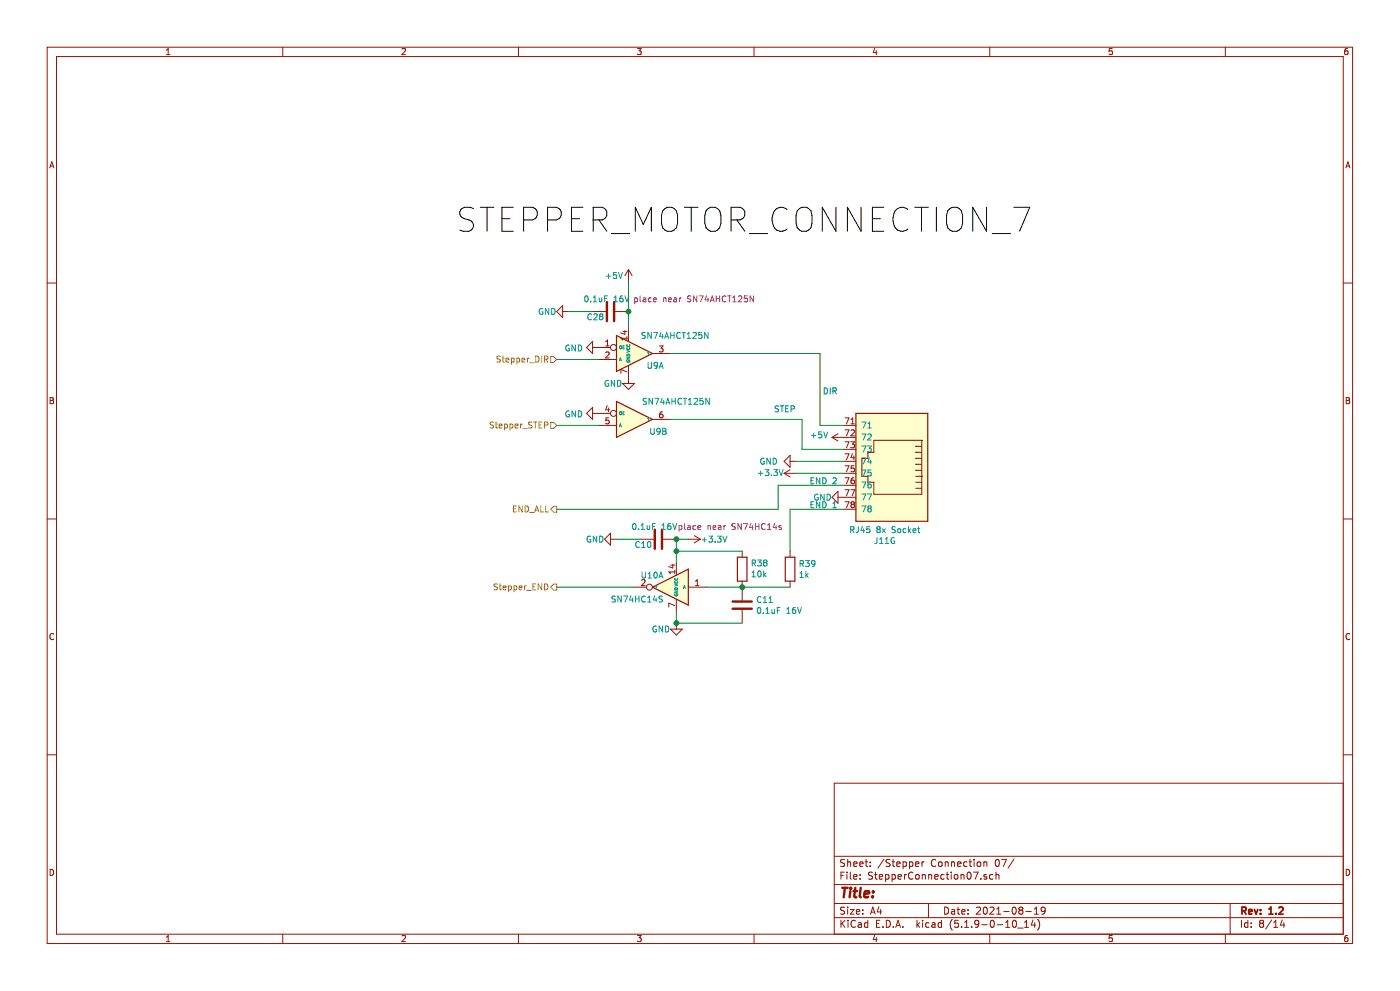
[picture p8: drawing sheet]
<svg xmlns="http://www.w3.org/2000/svg" width="420mm" height="297mm" viewBox="0 0 420 297" stroke-linecap="round" stroke-linejoin="round" font-family="sans-serif">
<path d="M0 0h419.9v296.9h-419.9z" fill-rule="evenodd" fill="#fff" stroke="#fff" stroke-width=".3"/>
<g fill="none" stroke="#981200" stroke-width=".3">
<path d="M14.1 14.1h391.7v268.7h-391.7zM17 17h386v263h-386zM49.9 16.4h1.1M49.9 15l.6-.5v1.9M84.8 14.1v2.9M120.6 14.7l.7-.2 .3 .5-1.1 1.4h1.1M155.5 14.1v2.9M191.2 14.5h1.1l-.6 .7 .6 .2v.8l-.3 .2-.8-.2M226.2 14.1v2.9M262.4 14.4l-.4 1.4h1.1M262.9 15.2v1.2M296.9 14.1v2.9"/>
<path d="M333.7 14.5h-.9l-.1 .9 .9-.1 .1 .9-.3 .2-.7-.2M367.6 14.1v2.9M404.3 14.5l-.6 .1-.2 .4-.1 1 .3 .4 .6-.2v-.9l-.6-.1-.3 .4M14.9 50.3l.7-1.8 .6 1.8M15.1 49.8h.9M403.8 50.3l.6-1.8 .6 1.8M403.9 49.8h.9M14.1 84.8h2.9M167 93.4l1.8-1.8v3.6zM168.8 93.4h1.8M177.8 93.4h3.9M184.6 93.4h3.9"/>
<path d="M186.9 99.3h1.2M187.5 99.1v1.1l-1.3-.4M188.5 80.8l-1 1.8M188.5 80.8v3.6M188.5 98.8v3.6M188.5 80.8l1.1 1.8M403 84.8h2.8M15 119.2h.7l.3 .3-.3 .5 .4 .4-.3 .6h-.8zM177.8 102.4v3.5l-1.8-1.8zM177.8 104.1h5.4M179.6 107.7h5.4M181.7 105.7l.7-.2 .4 .5-1.2 1.3h1.2"/>
<path d="M181.7 103.7h1.1M181.7 102.4l.6-.5v1.8M186.7 114.9h3.6l-1.8 1.8zM188.1 100.9v1M188.1 101.4h-1.8l.5 .5M188.1 111.5l-1.8-.8v1.2M188.5 109.5v5.4M195.7 105.9h5.4M197.8 103.7h1.1l-.6 .7 .5 .1 .1 .7-.3 .3-.8-.2M403.9 119.2h.6l.3 .3-.3 .5 .4 .4-.3 .6h-.7zM15 120h.7M177.8 123.9h5.4"/>
<path d="M177.8 122.1v3.6l-1.8-1.8zM179.6 127.5h5.4M182.1 121.6l-.4 1.2h1.1M182.6 122.2v1.2M182.7 125.2h-.9l-.1 .9 .7-.2 .4 .4v.4l-.4 .3-.7-.2M195.7 125.7h5.4M198.7 123.4h-.3a1.12 1.12 0 0 0-.2 1.8h.5l.2-.7-.3-.4h-.4l-.3 .4M237 138.3h1.8M237 136.5v3.6l-1.8-1.8zM249.6 131.1h7.2M249.6 131.1l1.8 1.1M251.4 130l-1.8 1.1"/>
<path d="M253.2 127.5h3.6M253.2 134.7h3.6M253.2 138.3h3.6M253.5 125.2h1.2l-.8 1.8M253.5 128.8h1.2l-.8 1.8M253.5 132.4h1.2l-.8 1.8M253.5 136h1.2l-.8 1.8M253.5 139.6h1.2l-.8 1.8M255.2 132.4h1.1l-.6 .7 .5 .2 .1 .6-.3 .3-.8-.2M255.3 127h1M255.3 125.7l.5-.5v1.8M255.3 129l.7-.2 .3 .5-1.1 1.3h1.1"/>
<path d="M255.7 135.9l-.4 1.3h1.1M256.2 136.6v1.2M256.2 139.6h-.8l-.1 .9 .7-.2 .3 .3v.5l-.3 .3-.7-.2M262.2 132h14.3v16.1h-14.3v-3.6h-1.8v-1.7h-1.8v-5.4h1.8v-1.8h1.8zM274.7 133.8h.1M274.7 135.6h.1M274.7 137.4h.1M274.7 139.2h.1M274.7 133.8h1.8M274.7 135.6h1.8M274.7 137.4h1.8M274.7 139.2h1.8"/>
<path d="M276.5 132h.1M403.9 120h.6M14.1 155.5h2.9M183.2 159.8v3.6l-1.8-1.8zM235.2 141.9h3.6M235.2 141.9l1.8 1M237 140.8l-1.8 1.1M251.4 149h5.4M251.4 147.2v3.6l-1.8-1.8zM253.2 141.9h3.6M253.2 145.4h3.6M253.2 152.6h3.6"/>
<path d="M253.5 143.2h1.2l-.8 1.8M253.5 146.8h1.2l-.8 1.8M253.5 150.4h1.2l-.8 1.8M255.2 146.8h1.2l-.7 1.8M255.7 151.2l-.4-.4 .4-.4h.3l.3 .3-.3 .5M255.7 151.2l-.4 .3 .1 .5 .3 .2 .5-.1 .1-.3v-.3l-.3-.3M255.7 151.2h.3M256.2 143.2l-.6 .2-.3 .6 .1 .8 .8 .1 .1-.2-.1-.7-.5-.1-.4 .3M274.7 141h.1M274.7 144.5h1.8M274.7 146.3h1.8M274.7 141h1.8"/>
<path d="M274.7 142.8h1.8M276.5 142.8h.1M403 155.5h2.8M183.2 161.6h1.8M190.3 176h3.6M192.1 161.6h4M192.5 173.9l.7-.2 .3 .5-1.1 1.3h1.1M199 161.6h3.9M201.3 169.4h1.1M201.8 169.1v1.1l-1.2-.4M202.4 171.4h-1.8l.5 .5M202.4 170.9v1"/>
<path d="M202.9 168.8v3.6M202.9 179.6v3.6M206.5 176h5.4M206.5 161.6h3.6M208.3 160.5l1.8 1.1M208.7 175.5h1M208.7 174.2l.5-.5v1.8M210.1 161.6l-1.8 1.1M222.7 165.2v1.8M222.7 174.2v5.7M237 165.2v1.8M237 174.2v1.8"/>
<path d="M16.1 190a.82 .82 0 0 0-1.1 .8 .82 .82 0 0 0 1.1 .7M201.1 188.5h3.6l-1.8 1.8zM202.4 181.5l-1.8-.8v1.2M202.9 186.7v1.8M222.7 182.8v3.9M404.9 190a.82 .82 0 0 0-1.1 .8 .82 .82 0 0 0 1.1 .7M14.1 226.2h2.9M403 234.7h-152.7v45.3M403 226.2h2.8M250.3 256.6h152.7M253.4 257.7l-.8-.1-.4 .4 .2 .5 .9 .4v.6l-.3 .2-.8-.1M254.3 257.6v2.1"/>
<path d="M254.3 258.5l.3-.2 .5 .1 .1 1.3M256.1 259l1-.2-.1-.4-.6-.1-.3 .3 .1 1h.8M257.9 259l1-.2-.1-.4-.6-.1-.3 .3 .1 1h.8M259.5 258.3h.8M259.8 257.6v1.8l.5 .3M261 259.5v.2M261 258.4v.2M265.2 257.5l-1.8 2.7M267 257.7l-.8-.1-.4 .4 .1 .4 1 .5v.6l-.3 .2-.8-.1M267.6 258.3h.8M267.9 257.6v1.8l.5 .3M269 259l1-.2-.1-.4-.6-.1-.3 .3 .1 1h.8"/>
<path d="M270.9 258.4l.6-.1 .4 .4v.8l-.4 .2-.6-.1M270.9 258.3v2.1M272.9 258.4l.6-.1 .4 .4-.1 .8-.3 .2-.6-.1M272.9 258.3v2.1M274.7 259l1-.2-.1-.4-.6-.1-.3 .3 .1 1h.8M276.6 258.3v1.4M277.2 258.3l-.6 .4M280.7 257.8a1 1 0 0 0-1.4 .7 1 1 0 0 0 1 1.2l.4-.2M281.6 258.5l.4-.2 .5 .2 .1 .8-.1 .3-.5 .1-.4-.2zM283.6 258.5l.3-.2 .5 .1 .1 1.3M283.6 258.3v1.4M285.5 258.5l.3-.2 .5 .1 .1 1.3"/>
<path d="M285.5 258.3v1.4M287.3 259l1-.2-.1-.4-.6-.1-.3 .3 .1 1h.8M290.1 258.4l-.6-.1-.4 .4 .1 .8 .3 .2 .6-.1M290.7 258.3h.8M291 257.6v1.8l.5 .3M292.2 257.6v.2M292.2 258.3v1.4M293.2 258.5l.4-.2 .6 .2v1l-.4 .2-.6-.2zM295.2 258.5l.3-.2 .5 .1 .1 1.3M295.2 258.3v1.4M298.8 257.8l.3-.2a1.13 1.13 0 0 1 .7 1 1.13 1.13 0 0 1-.7 1.1l-.5-.8zM300.5 257.6h1.4l-.9 2.1"/>
<path d="M304.2 257.5l-1.8 2.7M15 260.5a.93 .93 0 0 1 1.1 1 .93 .93 0 0 1-1.1 .9zM84.8 280v2.8M155.5 280v2.8M226.2 280v2.8M250.3 275h152.7M250.3 270.8h152.7M250.3 265.1h152.7M252.3 262.4h.7M252.3 275.8v2.1M252.6 276.7l.9 1.2M253.3 261.4h-1v2.1"/>
<path d="M253.4 272l-.8-.1-.4 .4 .2 .5 .9 .4v.6l-.3 .2-.8-.1M253.5 275.8l-1.2 1.2M254.1 261.4v.2M254.1 262.1v1.4M254.3 271.9v.2M254.3 272.6v1.4M254.4 275.8v.2M254.4 276.5v1.4M255.1 272.6h1.1l-1.1 1.4h1.1M255.1 261.4v1.8l.3 .3M256.1 262.8l1-.2-.1-.4-.6-.1-.3 .3 .1 1h.8M256.6 276a.84 .84 0 0 0-1.1 0 .84 .84 0 0 0-.2 1 .8 .8 0 0 0 .4 .8 .8 .8 0 0 0 .9-.1"/>
<path d="M256.9 273.3l1-.2-.1-.4-.6-.1-.3 .3 .1 1h.8M257.5 276.6h.8l.1 1.3M258 263.3v.2M258 262.2v.2M258.4 277l-.7 .1-.3 .3 .3 .5 .7-.1M258.8 273.8v.2M258.8 272.7v.2M260.3 276.6l-.6-.1-.4 .4 .1 .8 .3 .2 .6-.1M260.3 275.8v2.1M261.2 274l.6-2.1 .8 2.1M261.3 273.4h1.1M261.8 261.5l-.9-.1-.4 .4 .2 .4 1 .5v.6l-.4 .2-.8-.1"/>
<path d="M262.4 262.1h.8M262.7 261.4v1.8l.5 .3M263 276.8h.7M263.7 271.8l-.5 1.5h1.3M263.8 262.8l1-.2-.1-.4-.6-.1-.3 .3 .1 1h.8M264 275.8h-1v2.1h1M264.2 272.6v1.4M264.9 277.7v.2M265.7 262.2l.6-.1 .4 .4-.1 .8-.3 .2-.6-.1M265.7 262.1v2.1M265.9 275.8a1.07 1.07 0 0 1 1.2 1.1 1.07 1.07 0 0 1-1.2 1zM267.6 262.2l.6-.1 .4 .4-.1 .8-.3 .2-.6-.1"/>
<path d="M267.6 262.1v2.1M268 277.7v.2M268.7 277.9l.7-2.1 .7 2.1M268.9 277.3h1M269.4 262.8l1-.2-.1-.4-.6-.1-.3 .3 .1 1h.8M270.9 277.7v.2M271.4 262.1v1.4M271.9 262.1l-.5 .4M273.9 261.6a1 1 0 0 0-1.4 .7 1 1 0 0 0 1 1.2l.4-.2M274.8 262.3l.3-.2 .6 .2 .1 .8-.2 .3-.5 .1-.3-.2zM275.1 275.8v2.1M275.3 277.1l.6 .8"/>
<path d="M275.9 276.5l-.8 .8M276.7 262.3l.3-.2 .5 .1 .1 1.3M276.7 262.1v1.4M276.8 275.8v.2M276.8 276.5v1.4M278.5 270.8v4.2M278.6 262.3l.3-.2 .5 .1 .1 1.3M278.6 262.1v1.4M278.7 276.6l-.6-.1-.4 .4 .1 .8 .3 .2 .6-.1M279.6 276.6h.8l.1 1.3M280.4 262.8l1-.2-.1-.4-.6-.1-.3 .3 .1 1h.8M280.5 277l-1 .4 .3 .5 .7-.1"/>
<path d="M282.5 276.6l-.7-.1-.4 .4 .1 .8 .3 .2 .7-.1M282.5 275.8v2.1M283.2 262.2l-.6-.1-.4 .4 .1 .8 .3 .2 .6-.1M283.4 271.9a1.07 1.07 0 0 1 1.2 1 1.07 1.07 0 0 1-1.2 1.1zM283.9 262.1h.7M284.1 261.4v1.8l.5 .3M285.4 261.4v.2M285.4 262.1v1.4M285.5 272.7h.8l.1 1.3M285.7 275.5a2.42 2.42 0 0 0 0 3.3M286.4 262.3l.3-.2 .6 .2 .1 .8-.2 .3-.5 .1-.3-.2zM286.4 273.1l-.7 .1-.3 .3 .3 .5 .7-.1"/>
<path d="M287.1 272.6h.8M287.4 271.9v1.8l.5 .3M287.5 275.8h-1l-.1 1 1-.1 .2 .3-.1 .7-.3 .2-.8-.2M288.3 262.3l.3-.2 .5 .1 .1 1.3M288.3 262.1v1.4M288.5 277.7v.2M288.5 273.3l1-.2-.1-.4-.6-.1-.3 .3 .1 1h.8M289.4 277.9h1.2M289.4 276.4l.6-.6v2.1M290.3 261.6l.3-.2a1.13 1.13 0 0 1 .7 1 1.13 1.13 0 0 1-.7 1.1l-.5-.8zM290.4 273.8v.2M290.4 272.7v.2"/>
<path d="M291.5 277.7v.2M292 261.4h1.4l-.9 2.1M292.9 272.1l.9-.2 .4 .6-1.3 1.5h1.3M293.6 276.7l-.4 .4-.6-.1-.2-.3 .2-.8 .6-.1 .4 .4v1.2l-.6 .5h-.4M294.2 263.3v.2M294.6 277.1h1.6M295.2 272.1l.5-.2a1.21 1.21 0 0 1-.2 2.1l-.3-.2-.2-.6zM296 262.2l-.5-.1-.3 .3v.3l.8 .2v.5h-.8M296.9 280v2.8M297 272.1l.8-.2 .4 .6-1.3 1.5h1.3M297.4 275.9l.2-.1a1.13 1.13 0 0 1 .7 1.1 1.13 1.13 0 0 1-.7 1 1.41 1.41 0 0 1-.2-2zM297.9 262.2l-.6-.1-.4 .4 .1 .8 .3 .2 .6-.1"/>
<path d="M298.8 262.3l.3-.2 .5 .1 .1 1.3M298.8 261.4v2.1M299 274h1.2M299 272.5l.6-.6v2.1M299.2 277.1h1.6M301.1 273.2h1.6M301.7 276.4l.6-.6v2.1M301.7 277.9h1.2M303.9 276l.3-.2a1.13 1.13 0 0 1 .8 1.1 1.13 1.13 0 0 1-.8 1l-.5-.8zM304 272l.1-.1a1.13 1.13 0 0 1 .8 1 1.13 1.13 0 0 1-.8 1.1 1.37 1.37 0 0 1-.1-2zM305.3 278.1h1.6M306.1 272.8l-.4-.4 .4-.5 .6 .1 .2 .3-.4 .5"/>
<path d="M306.1 272.8l-.4 .4 .1 .6 .3 .2h.4l.4-.4v-.4l-.4-.4M306.1 272.8h.4M307.4 277.9h1.2M307.4 276.4l.6-.6v2.1M307.8 273.2h1.6M309.9 275.7l-.5 1.5h1.3M310.3 274h1.2M310.3 272.5l.6-.6v2.1M310.4 276.5v1.4M311.3 275.5a2.42 2.42 0 0 1 0 3.3M313.6 272.8l-.5 .4h-.4l-.4-.4 .2-.8 .6-.1 .3 .2a1.6 1.6 0 0 1-.3 1.8l-.6 .1M367.6 280v2.8"/>
<path d="M369 270.8v9.2M372.5 275.8v2.1M374.4 276.6l-.7-.1-.4 .4 .2 .9h.9M374.4 275.8v2.1M375.4 277.7v.2M375.4 276.6v.2M378.3 276.7l-.4 .4 .1 .6 .3 .2h.4l.4-.4v-.4l-.4-.4M378.3 276.7l-.4-.4 .4-.5h.4l.4 .4-.4 .5M378.3 276.7h.4M381.5 275.7l-1.8 2.7M382.1 277.9h1.2M382.1 276.4l.6-.6v2.1"/>
<path d="M384.7 275.7l-.6 1.5h1.4M385.2 276.5v1.4M403.9 260.5a.93 .93 0 0 1 1 1 .93 .93 0 0 1-1 .9zM49.9 280.9l.6-.5v1.8M49.9 282.2h1.1M120.6 280.5l.7-.1 .3 .5-1.1 1.3h1.1M191.2 280.4h1.1l-.6 .7 .6 .1v.8l-.3 .2-.8-.2M262.4 280.3l-.4 1.3h1.1M262.9 281v1.2M333.7 280.4h-.9l-.1 .8 .9-.1 .1 .9-.3 .2-.7-.2M404.3 280.4h-.6l-.2 .4-.1 1 .3 .4 .6-.2v-.9h-.6l-.3 .3"/>
<circle cx="184.1" cy="104.1" r=".9"/>
<circle cx="184.1" cy="123.9" r=".9"/>
<circle cx="194.8" cy="176" r=".9"/>
</g>
<path d="M372.6 273l1-.1 .2-.3-.1-.5-.3-.2h-.8v2.1M373.1 273l.7 1M374.6 273.3l1-.2-.1-.4-.6-.1-.3 .3 .1 1h.8M376.3 272.6l.5 1.4 .5-1.4M378.2 273.8v.2M378.2 272.7v.2M380.7 274h1.2M380.7 272.5l.6-.6v2.1M382.8 273.8v.2M383.7 272.1l.8-.2 .4 .6-1.3 1.5h1.3" fill="none" stroke="#981200" stroke-width=".54"/>
<g fill="none" stroke="#981200" stroke-width=".72">
<path d="M182.1 90.5v5.7M184.2 90.5v5.7M196.4 158.7v5.8M198.6 158.7v5.8M219.8 182.4h5.7M219.8 180.3h5.7M252.7 266.1h1.6M253.5 266.1l-.4 2.8M255.1 267l-.2 1.9M255.2 266.1v.3M255.2 266.1l.2 .1-.2 .2M256.1 267h1"/>
<path d="M256.6 266.1l-.3 2.4 .1 .3 .5 .1M258.2 266.1l-.3 2.4 .3 .4M259.3 268l1.4-.3v-.5h-1.1l-.3 1.3 .3 .4 .8-.1M261.8 268.7v.2M262 267.2l.1 .1-.2 .1M262 267.2l-.1 .2"/>
</g>
<g fill="#fffecd" stroke="#fffecd" stroke-width=".36">
<path d="M185 120.3l10.7 5.4-10.7 5.4z"/>
<path d="M195.7 176l10.8-5.4v10.8z"/>
<path d="M185 100.6l10.7 5.3-10.7 5.4z"/>
<path d="M256.8 123.9h21.5v32.3h-21.5z" fill-rule="evenodd"/>
</g>
<path d="M185 100.6l10.7 5.3-10.7 5.4zM185 120.3l10.7 5.4-10.7 5.4zM256.8 123.9h21.5v32.3h-21.5zM195.7 176l10.8-5.4v10.8zM221.2 167h2.9v7.2h-2.9zM235.6 167h2.9v7.2h-2.9z" fill="none" stroke="#981200" stroke-width=".36"/>
<g fill="none" stroke="#009596" stroke-width=".3">
<path d="M162.8 92.5a.83 .83 0 0 0-1.1 .9 .83 .83 0 0 0 1.1 .8l.1-.7h-.4M164.7 92.4v1.8l-1.1-1.8v1.8M165.5 92.4a.9 .9 0 0 1 1 .9 .9 .9 0 0 1-1 .9zM175.6 88.8l.2-.1a.95 .95 0 0 1 .7 .9 .95 .95 0 0 1-.7 .9l-.4-.7zM177.2 90.3v.2M177.4 94.2a.79 .79 0 0 0-1.1 .8 .79 .79 0 0 0 1.1 .7M178 90.5h1M178 89.2l.5-.5v1.8M178.1 94.2l.7-.1 .4 .5-1.1 1.3h1.1M179.8 89.3l.1 1.1 .6-.1M180.2 94.8l-.3 .4v.5l.3 .2 .5-.1 .2-.3v-.3l-.4-.4M180.2 94.8h.3"/>
<path d="M180.5 89.3v1.2M180.7 94.2l-.5-.1-.3 .1v.5l.3 .1M180.7 94.2h.1M180.8 94.2l.1 .3-.4 .3M181.4 89.5h.6M181.9 82.8h1.3M182.3 88.7h-.9v1.8M182.5 82.1v1.4M184.2 90.5h1M184.2 89.2l.5-.5v1.8M185 81.7h-.9l-.1 .8 .3-.2 .6 .2 .1 .8-.3 .2-.7-.2M185.6 81.7l.5 1.8 .6-1.8"/>
<path d="M186.8 88.7l-.6 .1-.3 .7 .2 .9h.7l.2-.3-.2-.6-.5-.1-.4 .3M187.5 88.7l.6 1.8 .5-1.8M193.6 99.7l-.7-.1-.2 .2v.6l.7 .3 .2 .4-.4 .3-.6-.1M195.4 99.6v1.8l-1-1.8v1.8M196.1 99.6h1.2l-.8 1.8M198.3 99.5l-.4 1.3h1.1M201.2 99.6v1.8M202.2 99.6v1.8M204.1 99.8a.79 .79 0 0 0-1 .1 .79 .79 0 0 0 0 1.1l.5 .4 .5-.2M204.6 99.6h1M205.1 99.6v1.8M207.9 99.8l.6-.2 .4 .5-1.1 1.3h1.1"/>
<path d="M210.5 99.6h-.8l-.1 .9 .7-.2 .3 .4v.4l-.3 .3-.7-.2M212.4 99.6v1.8l-1-1.8v1.8M170.7 103.5a.83 .83 0 0 0-1 .8 .83 .83 0 0 0 1 .8l.1-.7h-.3M172.6 103.4v1.8l-1-1.8v1.8M173.5 103.4a.9 .9 0 0 1 1 .9 .9 .9 0 0 1-1 .9zM182.5 114.1a.83 .83 0 0 0-1 .8 .83 .83 0 0 0 1 .8l.1-.7h-.3M184.4 114v1.8l-1-1.8v1.8M185.3 114a.9 .9 0 0 1 1 .9 .9 .9 0 0 1-1 .9zM185.8 108.1l.3-.9 .3 .9M185.9 107.9h.4M185.9 103.8h.6l-.1 .7-.5-.1zM186.9 104.1h.3"/>
<path d="M187.3 103.6h-.4v.9h.4M188 105l.9 .3-.9 .3M188 103.5h.1M188 103.5a.47 .47 0 0 0 .5 .4 .47 .47 0 0 0 .4-.4M188 107.1h.9l-.9 .5h.9M188.1 108a.41 .41 0 0 0 .4 .6 .41 .41 0 0 0 .3-.6h-.3v.2M188.1 104.2a.4 .4 0 0 0 .4 .6 .4 .4 0 0 0 .3-.6M188.1 103.3l-.1 .2M188.1 106.2a.48 .48 0 0 1 .6 0 .48 .48 0 0 1 .2 .5h-.9zM188.8 103.3l.1 .2M188.9 103.5h.1M194 119.5l-.7-.1-.3 .2 .1 .6 .7 .2 .2 .4-.4 .4-.7-.1"/>
<path d="M194.2 105.4l.3 .5M194.4 108.6v1.5l.4 .3 .5-.1 .2-.2v-1.5M194.5 105.9v.4M194.8 105.4l-.3 .5M195.8 119.4v1.8l-1.1-1.8v1.8M196.4 119.4h1.2l-.7 1.8M197.3 109.4l-.4 .3-.5-.1-.1-.8 .6-.2 .4 .4-.1 1-.3 .3-.5 .1M197.8 110.4l.6-1.8 .6 1.8M198 109.9h.8M198.7 119.3l-.5 1.3h1.2M198.7 100.2v1.2M199.1 120v1.2"/>
<path d="M199.4 101.4l.6-1.8 .6 1.8M199.6 100.9h.8M201.2 100.5h1M201.6 119.4v1.8M202.6 119.4v1.8M204.5 119.6a.79 .79 0 0 0-1.1 .1 .79 .79 0 0 0 0 1l.5 .5 .6-.2M205 119.4h1M205.5 119.4v1.8M206.2 101.4h1M206.2 100.1l.5-.5v1.8M206.5 119.9l.5-.5v1.8M208.2 119.6l.7-.2 .4 .5-1.2 1.3h1.2"/>
<path d="M210.9 119.4h-.9l-.1 .8 .7-.1 .4 .3v.4l-.4 .4-.7-.2M212.8 119.4v1.8l-1.1-1.8v1.8M170.7 123.3a.83 .83 0 0 0-1 .8 .83 .83 0 0 0 1 .8l.1-.7h-.3M172.6 123.1v1.8l-1-1.8v1.8M173.5 123.1a.9 .9 0 0 1 1 .9 .9 .9 0 0 1-1 .9zM185.8 127.9l.3-.9 .3 .9M185.9 127.6h.4M185.9 123.5h.6l-.1 .8-.5-.1zM186.9 123.8h.3M187.3 123.4h-.4v.9h.4M194.2 125.2l.3 .5M194.5 125.7v.4"/>
<path d="M194.8 125.2l-.3 .5M195.2 128.4v1.4l.4 .3h.5l.2-.3v-1.4M198.1 129.1l-.4 .4-.5-.1-.2-.3 .1-.6 .6-.1 .4 .3-.1 1-.3 .4h-.5M198.8 128.4h.6l.4 .3-.4 .5 .5 .3-.2 .6h-.9zM198.8 129.2h.6M199.8 121.2l.6-1.8 .6 1.8M199.9 120.7h.9M201.6 120.2h1M206.5 121.2h1M229.2 137.4a.83 .83 0 0 0-1 .8 .83 .83 0 0 0 1 .9l.1-.7h-.4M231.1 137.3v1.8l-1-1.8v1.8M232 137.3a.9 .9 0 0 1 1 .9 .9 .9 0 0 1-1 .9z"/>
<path d="M243.4 130.5h1.4M244.1 129.9v1.3M246.5 129.4h-.9v.9l.2-.2 .6 .1 .1 .8-.2 .2-.7-.2M247.1 129.4l.6 1.8 .6-1.8M258.6 126.5h1.2l-.8 1.8M258.6 130.1h1.2l-.8 1.8M258.6 133.7h1.2l-.8 1.8M258.6 137.3h1.2l-.8 1.8M260.3 133.7h1.1l-.6 .6 .5 .2v.8l-.3 .2-.7-.2M260.4 128.3h1M260.4 127l.5-.5v1.8M260.4 130.3l.6-.2 .4 .5-1.1 1.3h1.1"/>
<path d="M260.8 137.2l-.4 1.2h1.1M261.2 137.9v1.2M189.9 157.1l.3-.2a.95 .95 0 0 1 .6 .9 .95 .95 0 0 1-.6 .9l-.4-.7zM191.6 158.5v.2M192.3 158.7h1.1M192.3 157.4l.6-.5v1.8M194.1 157.5l.1 1.1 .7-.1M194.9 157.5v1.2M195.8 157.8h.6M196.6 156.9h-.8v1.8M198.6 157.4l.5-.5v1.8M198.6 158.7h1"/>
<path d="M201.1 156.9l-.6 .2-.2 .6 .2 .9h.6l.2-.2-.2-.7-.5-.1-.3 .3M201.8 156.9l.6 1.8 .6-1.8M227.5 141.9h1.4M228.2 141.2v1.3M229.6 140.7h1.1l-.6 .7 .5 .2 .1 .6-.4 .3-.7-.1M231.4 142.4v.1M232.1 140.7h1.1l-.6 .7 .5 .2v.8l-.2 .1-.8-.1M233.7 140.7l.6 1.8 .6-1.8M245.4 148.2a.83 .83 0 0 0-1.1 .8 .83 .83 0 0 0 1.1 .8l.1-.7h-.4M247.3 148.1v1.8l-1.1-1.8v1.8M248.1 148.1a.9 .9 0 0 1 1 .9 .9 .9 0 0 1-1 .9zM255.2 158.8l.9-.1v-.7l-.9-.2v1.8"/>
<path d="M255.6 158.8l.6 .8M257.5 157.8l-.1 1.6-.6 .2M258.6 140.8h1.2l-.8 1.8M258.6 144.4h1.2l-.8 1.8M258.6 148h1.2l-.8 1.8M258.6 151.6h1.2l-.8 1.8M258.7 157.8l-.4 1.2h1.1M259.1 158.4v1.2M260.3 148h1.2l-.8 1.8M260.7 152.4l-.3-.3 .3-.5 .6 .2v.4l-.3 .2M260.7 152.4l-.3 .3v.4l.3 .3h.3l.4-.3-.1-.5-.3-.2M260.7 152.4h.3"/>
<path d="M260.9 157.8h-.8l-.1 .9 .7-.2 .3 .4v.4l-.3 .3-.7-.1M261.2 144.4h-.3l-.5 .5v1l.3 .3 .6-.1 .1-.6-.4-.4h-.3l-.3 .4M261.3 140.8h-.9v.9l.2-.2 .7 .2v.8l-.3 .1-.6-.1M263.4 158.6l-.3-.3 .3-.5 .6 .2v.4l-.3 .2M263.4 158.6l-.3 .3v.4l.3 .3h.5l.2-.3-.1-.5-.3-.2M263.4 158.6h.3M264.7 158.4l.9 1.2M265.6 158.4l-.9 1.2M268.6 157.9l-.7-.1-.2 .2v.5l.7 .4 .2 .4-.3 .3h-.7M269.5 158.5l.4-.1 .3 .4-.1 .8-.7-.1zM271.8 158.5l-.6-.1-.3 .4 .2 .8h.7M272.5 157.8v1.8"/>
<path d="M272.7 158.9l.5 .7M273.2 158.4l-.7 .7M273.9 159l.9-.1-.1-.4-.5-.1-.3 .3 .1 .9h.7M275.3 158.4h.7M275.5 157.8v1.6l.5 .2M177.1 160.8a.83 .83 0 0 0-1 .8 .83 .83 0 0 0 1 .8l.1-.7h-.3M179 160.7v1.8l-1-1.8v1.8M179.9 160.7a.9 .9 0 0 1 1 .9 .9 .9 0 0 1-1 .9zM184.6 178.7l-.7-.1-.2 .2v.5l.7 .4 .2 .4-.3 .3h-.7M186.4 178.6v1.8l-1-1.8v1.8M187.1 178.6h1.2l-.8 1.8M189.3 178.6l-.4 1.2h1.1"/>
<path d="M189.7 179.2v1.2M190.7 178.6v1.8M190.7 179.5h1M191.7 178.6v1.8M191.8 162.5a.79 .79 0 0 0-1.1 .7 .79 .79 0 0 0 1.1 .7M192.5 164.1h1M192.5 162.8l.5-.5v1.8M192.6 171.4v1.5l.4 .3h.5l.2-.3v-1.5M193.6 178.8a.79 .79 0 0 0-1.2 .7 .79 .79 0 0 0 1.2 .7M194.3 179.1l.5-.5v1.8M194.4 162.5l.2-.2a.95 .95 0 0 1 .7 .9 .95 .95 0 0 1-.7 .9l-.4-.7zM194.4 173.2h1.1"/>
<path d="M194.4 171.9l.5-.5v1.8M196.4 171.6l.2-.2a.97 .97 0 0 1 .6 .9 .97 .97 0 0 1-.6 .9 1.17 1.17 0 0 1-.2-1.6zM196.4 178.6l-.4 1.2h1.1M196.6 175.5l.3 .4M196.8 179.2v1.2M196.9 175.9v.5M197.2 175.5l-.3 .4M197.7 173.2l.6-1.8 .6 1.8M197.8 172.7h.9M198.7 178.7l-.7-.1-.2 .2v.6l.8 .3 .1 .4-.3 .3h-.7M202.4 175l.9 .3-.9 .3M202.4 177.1h.9l-.9 .6h.9"/>
<path d="M202.4 178.1a.41 .41 0 0 0 .4 .5 .41 .41 0 0 0 .4-.6h-.3v.2M202.5 174.2a.4 .4 0 0 0 .3 .6 .4 .4 0 0 0 .4-.6M202.5 173.3a.4 .4 0 0 0 .3 .6 .4 .4 0 0 0 .4-.6M202.5 176.3a.48 .48 0 0 1 .6-.1 .48 .48 0 0 1 .2 .5h-.9zM205 176.4l.3-.9 .3 .9M205.1 176.1h.4M210.6 161.8h1.4M211.3 161.1v1.4M212.7 160.7h1.1l-.6 .7 .5 .1 .1 .6-.4 .4-.7-.2M214.5 162.3v.2M215.2 160.7h1.1l-.6 .7 .6 .1v.8l-.3 .2-.8-.2M216.8 160.7l.7 1.8 .6-1.8"/>
<path d="M225.6 172.9h1M225.6 171.6l.5-.5v1.8M225.7 168.8l.8-.1 .1-.7-.9-.2v1.8M226.1 168.8l.6 .8M227.3 167.8h1.1l-.6 .7 .5 .2v.7l-.3 .2-.7-.2M227.5 171.3l.3-.2a.97 .97 0 0 1 .6 .9 .97 .97 0 0 1-.6 .9l-.5-.7zM228.3 179a.79 .79 0 0 0-1.1 .7 .79 .79 0 0 0 1.1 .7M229 179.3l.5-.5v1.8M229.1 171.1v1.8M229.3 172.2l.5 .7M229.4 168.6l-.3-.3 .3-.5h.4l.3 .4-.3 .4M229.4 168.6l-.3 .3 .1 .5 .2 .2 .5-.1 .2-.2v-.4l-.3-.3"/>
<path d="M229.4 168.6h.4M229.8 171.7l-.7 .7M230.7 179.3l.5-.5v1.8M240 173.1h1M240 171.8l.5-.5v1.8M240 168.9h.9l.1-.7-1-.2v1.8M240.5 168.9l.5 .9M241.7 168h1.1l-.6 .7 .5 .2v.7l-.3 .2-.7-.2M241.8 171.3v1.8M241.9 172.4l.5 .7M242.4 171.9l-.6 .7M244.5 168.8l-.4 .3-.5-.1-.1-.8 .6-.2 .4 .4-.1 1-.3 .3-.5 .1"/>
<path d="M263.1 161.1l-.1 1.5-.6 .3M263.9 162.9h1M263.9 161.6l.5-.5v1.8M265.6 162.9h1M265.6 161.6l.5-.5v1.8M268.3 161.2a.83 .83 0 0 0-1 .8 .83 .83 0 0 0 1 .8l.1-.7h-.3M194.3 180.4h1M196.9 187.7a.83 .83 0 0 0-1 .8 .83 .83 0 0 0 1 .8l.1-.7h-.4M198.8 187.6v1.8l-1.1-1.8v1.8M199.6 187.6a.9 .9 0 0 1 1.1 .9 .9 .9 0 0 1-1.1 .9zM227.4 182.2l.2-.2a.95 .95 0 0 1 .6 .9 .95 .95 0 0 1-.6 .9l-.4-.6zM229 183.7v.1"/>
<path d="M229 180.6h1M229.8 183.8h1M229.8 182.5l.5-.5v1.8M230.7 180.6h1M231.6 182.7v1.1l.7-.1M232.3 182.7v1.1M233.2 182.9h.6M234 182h-.8v1.8M236 183.8h1M236 182.5l.5-.5v1.8M238.6 182h-.4a1.12 1.12 0 0 0-.1 1.8h.5l.1-.7-.3-.4h-.3l-.4 .4M239.3 182l.6 1.8 .5-1.8"/>
</g>
<g fill="none" stroke="#982296" stroke-width=".3">
<path d="M190.4 89.3v1.8M190.4 89.4l.5-.1 .4 .3-.2 .8h-.7M192 88.7v1.5l.3 .3M193 89.4h.7v1.1M193.7 89.7l-.8 .3 .2 .5 .6-.1M195.4 89.4l-.5-.1-.4 .3 .2 .8h.7M196 89.9l.9-.2-.1-.3-.5-.1-.3 .2 .2 .9h.6M199.1 89.5l.6-.1 .1 1.1M199.1 89.3v1.2M200.6 89.9l.8-.2v-.3l-.5-.1-.3 .2 .1 .9h.7M202.2 89.4h.7l.1 1.1M203 89.7l-.9 .3 .3 .5 .6-.1"/>
<path d="M203.8 89.3v1.2M204.3 89.3l-.5 .3M207.3 88.8l-.7-.1-.3 .1 .1 .7 .8 .3 .1 .3-.4 .4-.7-.1M209 88.7v1.8l-1-1.8v1.8M209.7 88.7h1.3l-.8 1.8M212 88.6l-.5 1.3h1.1M212.4 89.3v1.2M213.1 90.5l.6-1.8 .6 1.8M213.2 90h.9M214.9 88.7v1.8M214.9 89.5h1M215.9 88.7v1.8"/>
<path d="M217.8 88.8a.79 .79 0 0 0-1.1 .8 .79 .79 0 0 0 1.1 .7M218.3 88.7h1M218.8 88.7v1.8M219.8 90.5h1.1M219.8 89.2l.5-.5v1.8M221.5 88.8l.7-.1 .4 .5-1.2 1.3h1.2M224.2 88.7h-.9l-.1 .8 .3-.1 .7 .1v.8l-.3 .2-.7-.2M226.1 88.7v1.8l-1.1-1.8v1.8M203.7 157.5v1.8M203.7 157.6l.6-.1 .3 .3-.2 .8h-.7M205.4 156.9v1.5l.2 .3M206.3 157.6h.7l.1 1.1"/>
<path d="M207.1 157.9l-.9 .4 .1 .3h.8M208.7 157.6l-.5-.1-.3 .3 .1 .8h.7M209.4 158.1l.8-.2v-.3l-.5-.1-.3 .3 .1 .8h.7M212.4 157.5v1.2M212.4 157.7l.7-.1v1.1M213.9 158.1l.9-.2-.1-.3-.5-.1-.3 .3 .1 .8h.7M215.5 157.6h.7l.1 1.1M216.3 157.9l-.8 .4v.3h.8M217.2 157.5v1.2M217.7 157.5l-.5 .3M220.6 157l-.7-.1-.3 .2v.5l.8 .3 .2 .5-.3 .3-.7-.1M222.4 156.9v1.8l-1-1.8v1.8"/>
<path d="M223.1 156.9h1.2l-.8 1.8M225.3 156.8l-.5 1.3h1.2M225.7 157.5v1.2M226.6 156.9v1.8M226.6 157.8h1.1M227.7 156.9v1.8M229.6 157.1a.79 .79 0 0 0-1.2 .7 .79 .79 0 0 0 1.2 .7M230.2 158.7h1.1M230.2 157.4l.6-.5v1.8M232.4 156.8l-.4 1.3h1.1M232.8 157.5v1.2M233.7 157.8l.7 .6-.2 .3-.5-.1"/>
<path d="M233.7 157.8h.1M234.4 157.6l-.5-.1-.2 .3"/>
</g>
<g fill="none" stroke="#009300" stroke-width=".3">
<path d="M170.6 93.4h7.2M188.5 84.4v14.4M167 107.7h12.6M201.1 105.9h44.9v21.6h7.2M167 127.5h12.6M201.1 125.7h39.5v9h12.6M238.8 138.3h14.4M238.8 141.9h14.4M253.2 145.4h-19.8v7.2h-66.4M253.2 152.6h-16.2v12.6M167 176h23.3M185 161.6h7.1"/>
<path d="M202.9 165.2h19.8M206.5 161.6h-3.6v7.2M211.9 176h25.1M202.9 183.2v3.5h19.8"/>
</g>
<g fill="none" stroke="#969400" stroke-width=".3">
<path d="M150.1 106.8l-.7-.1-.3 .2v.5l.8 .4 .2 .4-.3 .3h-.7M150.6 107.3h.7M150.9 106.7v1.6l.4 .2M151.8 107.9l.9-.1-.1-.4-.5-.1-.3 .3 .1 .9h.7M153.4 107.3v1.8M153.4 107.4l.6-.1 .3 .4-.2 .8h-.7M155 107.3v1.8M155 107.4l.6-.1 .3 .4-.1 .8h-.8M156.6 107.9l.8-.1v-.4l-.6-.1-.2 .3 .1 .9h.7M158.2 107.3v1.2M158.7 107.3l-.5 .4M158.9 108.7h1.4"/>
<path d="M160.7 106.7a.9 .9 0 0 1 1 .9 .9 .9 0 0 1-1 .9zM162.5 106.7v1.8M163.3 107.7l1-.2v-.6l-1-.2v1.8M163.8 107.7l.6 .8M165.2 106.8h.9l.9 .9-.9 .9h-.9zM148 126.6l-.7-.1-.2 .2 .1 .6 .8 .3v.4l-.3 .3-.7-.1M148.6 127.1h.7M148.8 126.5v1.5l.5 .3M149.8 127.7l.8-.2-.1-.3-.5-.1-.2 .2v.9h.7M151.4 127.2l.5-.1 .3 .3-.1 .8h-.7M151.4 127.1v1.8M153 127.2l.5-.1 .3 .3-.1 .8h-.7"/>
<path d="M153 127.1v1.8M154.5 127.7l.9-.2-.1-.3-.5-.1-.3 .2 .1 .9h.7M156.1 127.1v1.2M156.7 127.1l-.6 .3M156.8 128.5h1.4M159.6 126.6l-.7-.1-.3 .2v.5l.8 .3 .2 .5-.4 .3-.6-.1M160.1 126.5h1M160.6 126.5v1.8M161.7 127.3h.6M162.6 126.5h-.9v1.8h.9M163.3 127.4l1-.1v-.6l-1-.2v1.8M165.2 126.6h.9l.9 .9-.9 .9h-.9z"/>
<path d="M154 152.5h.6M154.9 151.6h-.9v1.8h.9M156.7 151.6v1.8l-1.1-1.8v1.8M157.5 151.6a.9 .9 0 0 1 1.1 .9 .9 .9 0 0 1-1.1 .9zM158.9 153.6h1.4M160.4 153.4l.6-1.8 .6 1.8M160.6 152.9h.9M162.2 151.6v1.8h.9M163.7 151.6v1.8h.9M166.1 151.7h.9v1.8h-.9l-.9-.9zM149.3 175.1l-.7-.1-.3 .1v.5l.8 .4 .2 .4-.4 .4-.7-.1M149.8 175.6h.6"/>
<path d="M150 175v1.5l.4 .3M150.9 176.2l.9-.2-.1-.4h-.5l-.3 .2 .1 .9h.7M152.6 175.6h.5l.3 .3-.2 .8h-.6M152.6 175.6v1.8M154.2 175.6h.5l.3 .3-.1 .8h-.7M154.2 175.6v1.8M155.8 176.2l.8-.2-.1-.4h-.5l-.2 .2v.9h.7M157.4 175.6v1.2M157.9 175.6l-.5 .3M158.1 176.9h1.3M159.8 175.8h.6M160.7 175h-.9v1.8h.9"/>
<path d="M162.5 175v1.8l-1-1.8v1.8M163.3 175a.91 .91 0 0 1 1.1 .9 .91 .91 0 0 1-1.1 .9zM166.1 175.1h.9v1.8h-.9l-.9-.9z"/>
</g>
<g fill="none" stroke="#000" stroke-width=".3">
<path d="M142 62.5l-1-.4h-1.7a1.74 1.74 0 0 0-1.4 1.7 1.74 1.74 0 0 0 1.4 1.7 2.6 2.6 0 0 1 2.7 1.8 1.87 1.87 0 0 1-1.3 2h-1.8l-1-.3M144.1 62.1h4.1M146.1 62.1v7.2M150.6 65.5h2.4M154 62.1h-3.4v7.2h3.4M157.1 65.9h2.7a1.96 1.96 0 0 0 1.4-1.9 1.96 1.96 0 0 0-1.4-1.9h-2.7v7.2M164.3 65.9h2.7a1.96 1.96 0 0 0 1.4-1.9 1.96 1.96 0 0 0-1.4-1.9h-2.7v7.2M171.4 65.5h2.5M174.9 62.1h-3.5v7.2h3.5M177.9 65.9h2.8a1.96 1.96 0 0 0 1.4-1.9 1.96 1.96 0 0 0-1.4-1.9h-2.8v7.2M179.7 65.9l2.3 3.4M183.4 70h5.5"/>
<path d="M190.6 69.3v-7.2l2.4 5.2 2.4-5.2v7.2M198.8 63.2a2.41 2.41 0 0 1 2.8-1.1 2.41 2.41 0 0 1 1.7 2.4v2.4a2.41 2.41 0 0 1-2.4 2.5 2.41 2.41 0 0 1-2.4-2.5v-2.4zM205.3 62.1h4.1M207.4 62.1v7.2M211.8 63.2a2.41 2.41 0 0 1 2.8-1.1 2.41 2.41 0 0 1 1.7 2.4v2.4a2.41 2.41 0 0 1-2.4 2.5 2.41 2.41 0 0 1-2.4-2.5v-2.4zM219.3 65.9h2.7a1.94 1.94 0 0 0 1.5-1.9 1.94 1.94 0 0 0-1.5-1.9h-2.7v7.2M221 65.9l2.4 3.4M224.8 70h5.5M236.1 62.8a2.48 2.48 0 0 0-4.1 1.1 4.5 4.5 0 0 0 1 5.1 2.5 2.5 0 0 0 3.1-.4M239.2 63.2a2.38 2.38 0 0 1 2.7-1.1 2.38 2.38 0 0 1 1.7 2.4v2.4a2.38 2.38 0 0 1-1.7 2.4 2.38 2.38 0 0 1-2.7-1l-.4-1.4v-2.4zM250.8 62.1v7.2l-4.1-7.2v7.2M258.3 62.1v7.2l-4.1-7.2v7.2"/>
<path d="M261.7 65.5h2.4M265.1 62.1h-3.4v7.2h3.4M272.3 62.8a2.48 2.48 0 0 0-4.1 1.1 3.8 3.8 0 0 0 2.1 5.4h.7l1.3-.7M274.4 62.1h4.1M276.5 62.1v7.2M280.9 62.1v7.2M284.3 63.2a2.41 2.41 0 0 1 2.8-1.1 2.41 2.41 0 0 1 1.7 2.4v2.4a2.41 2.41 0 0 1-2.4 2.5 2.41 2.41 0 0 1-2.4-2.5v-2.4zM296 62.1v7.2l-4.2-7.2v7.2M297.6 70h5.5M304.1 62.1h4.8l-3 7.2"/>
</g>
<g fill="none" stroke="#0327cd" stroke-width=".3">
<path d="M247.3 116.2a.9 .9 0 0 1 1 .9 .9 .9 0 0 1-1 .9zM249.1 116.2v1.8M249.9 117.2l1-.2v-.6l-1-.2v1.8M250.3 117.2l.6 .8M233.6 121.7l-.7-.1-.3 .2v.5l.8 .4 .2 .4-.4 .3h-.7M234.1 121.6h1M234.6 121.6v1.8M235.7 122.5h.6M236.6 121.6h-.9v1.8h.9M237.3 122.6l1-.2v-.6l-1-.2v1.8M243.3 151.2h.6M243.3 144h.6"/>
<path d="M244.2 150.4h-.9v1.8h.9M244.2 143.2h-.9v1.8h.9M246 143.2v1.8l-1.1-1.8v1.8M246 150.4v1.8l-1.1-1.8v1.8M246.8 150.4a.9 .9 0 0 1 1 .9 .9 .9 0 0 1-1 .9zM246.8 143.2a.9 .9 0 0 1 1 .9 .9 .9 0 0 1-1 .9zM249.9 152.2h1M249.9 150.9l.5-.5v1.8M249.9 143.4l.7-.2 .3 .5-1.1 1.3h1.1"/>
</g>
<g fill="#009300" stroke="#009300" stroke-width=".3">
<circle cx="222.7" cy="176" r=".72"/>
<circle cx="202.9" cy="186.7" r=".72"/>
<circle cx="188.5" cy="93.4" r=".72"/>
<circle cx="202.9" cy="161.6" r=".72"/>
<circle cx="202.9" cy="165.2" r=".72"/>
</g>
</svg>
